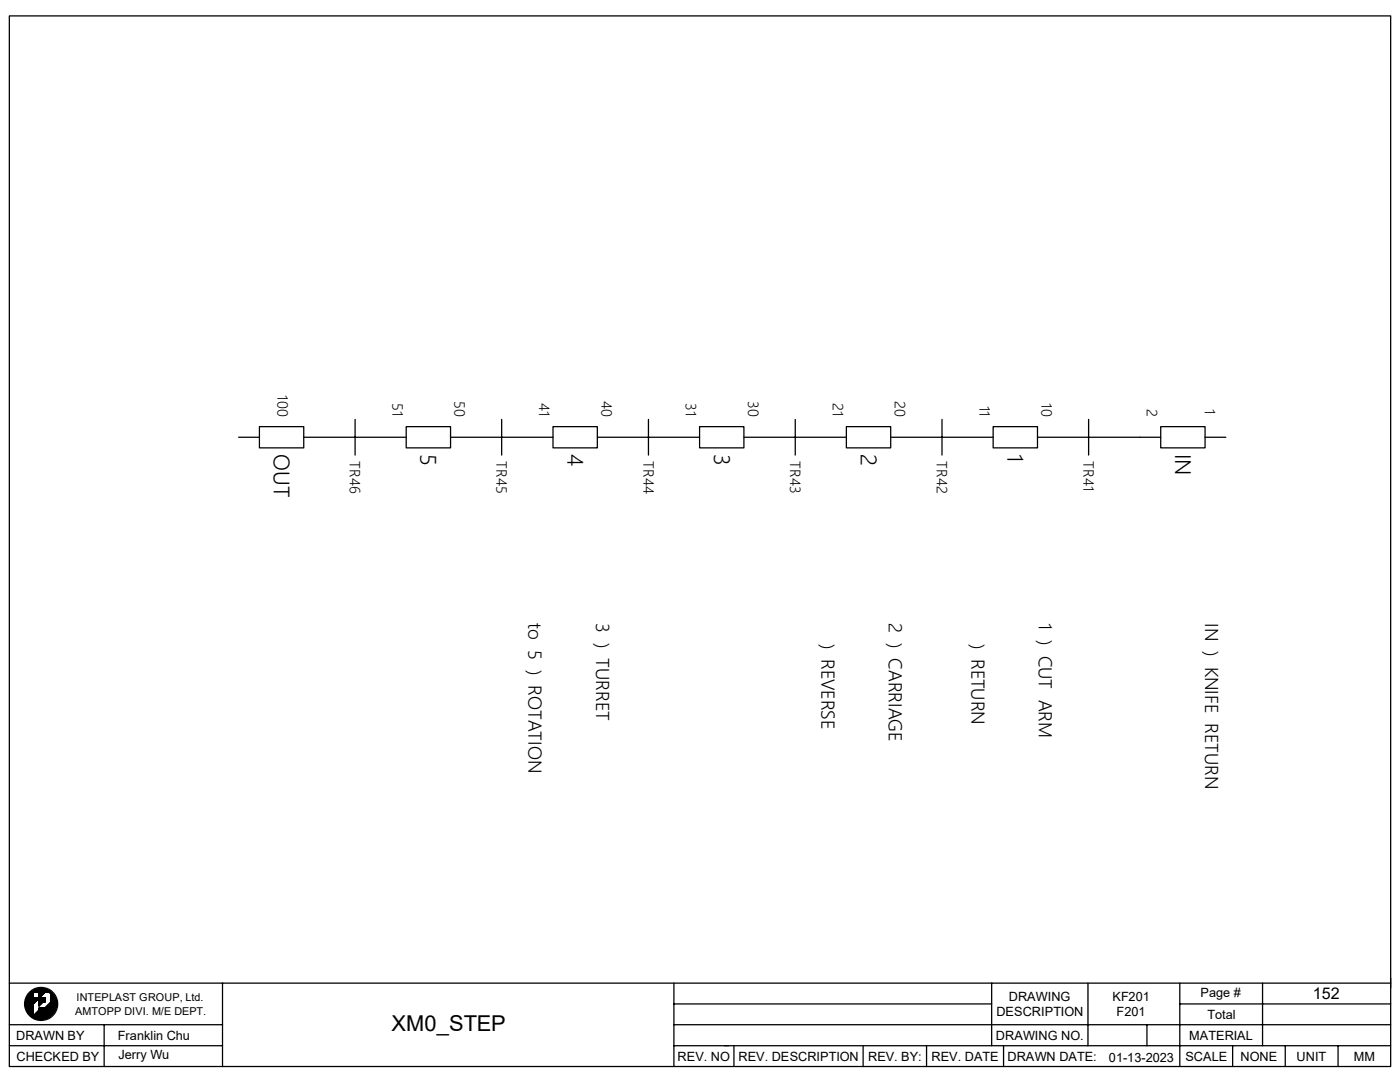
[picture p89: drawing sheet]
<svg xmlns="http://www.w3.org/2000/svg" width="279mm" height="216mm" viewBox="0 0 279 216" stroke-linecap="round" stroke-linejoin="round" font-family="sans-serif">
<defs><g id="words">
<g font-size="4.4">
<text x="54.7" y="90.6" transform="rotate(90 54.7 90.6)">OUT</text>
<text x="83.9" y="90.6" transform="rotate(90 83.9 90.6)">5</text>
<text x="113.2" y="90.6" transform="rotate(90 113.2 90.6)">4</text>
<text x="142.5" y="90.6" transform="rotate(90 142.5 90.6)">3</text>
<text x="171.8" y="90.6" transform="rotate(90 171.8 90.6)">2</text>
<text x="201.1" y="90.6" transform="rotate(90 201.1 90.6)">1</text>
<text x="234.5" y="90.6" transform="rotate(90 234.5 90.6)">IN</text>
<text x="78.1" y="205.7">XM0_STEP</text>
</g>
<g font-size="3.6">
<text x="105.5" y="124.3" transform="rotate(90 105.5 124.3)">to 5 ) ROTATION</text>
<text x="119" y="124.3" transform="rotate(90 119 124.3)">3 ) TURRET</text>
<text x="177.4" y="124.3" transform="rotate(90 177.4 124.3)">2 ) CARRIAGE</text>
<text x="207.3" y="124.3" transform="rotate(90 207.3 124.3)">1 ) CUT ARM</text>
<text x="240.5" y="124.3" transform="rotate(90 240.5 124.3)">IN ) KNIFE RETURN</text>
<text x="164" y="128.4" transform="rotate(90 164 128.4)">) REVERSE</text>
<text x="193.9" y="128.4" transform="rotate(90 193.9 128.4)">) RETURN</text>
</g>
<text font-size="3.2" x="262" y="199.4">152</text>
<g font-size="2.9">
<text x="55.4" y="78.9" transform="rotate(90 55.4 78.9)">100</text>
<text x="78.3" y="80.5" transform="rotate(90 78.3 80.5)">51</text>
<text x="90.7" y="80" transform="rotate(90 90.7 80)">50</text>
<text x="107.6" y="80.4" transform="rotate(90 107.6 80.4)">41</text>
<text x="120" y="80" transform="rotate(90 120 80)">40</text>
<text x="136.9" y="80.5" transform="rotate(90 136.9 80.5)">31</text>
<text x="149.3" y="80" transform="rotate(90 149.3 80)">30</text>
<text x="166.2" y="80.5" transform="rotate(90 166.2 80.5)">21</text>
<text x="178.6" y="80" transform="rotate(90 178.6 80)">20</text>
<text x="195.5" y="80.9" transform="rotate(90 195.5 80.9)">11</text>
<text x="207.9" y="80.5" transform="rotate(90 207.9 80.5)">10</text>
<text x="228.9" y="81.6" transform="rotate(90 228.9 81.6)">2</text>
<text x="240.5" y="81.7" transform="rotate(90 240.5 81.7)">1</text>
<text x="69.8" y="92.1" transform="rotate(90 69.8 92.1)">TR46</text>
<text x="99.1" y="92.1" transform="rotate(90 99.1 92.1)">TR45</text>
<text x="128.4" y="92.1" transform="rotate(90 128.4 92.1)">TR44</text>
<text x="157.7" y="92.1" transform="rotate(90 157.7 92.1)">TR43</text>
<text x="187" y="92.1" transform="rotate(90 187 92.1)">TR42</text>
<text x="216.2" y="92.1" transform="rotate(90 216.2 92.1)">TR41</text>
</g>
<g font-size="2.5">
<text x="198.8" y="202.8">DESCRIPTION</text>
<text x="201.3" y="199.7">DRAWING</text>
<text x="222" y="199.7">KF201</text>
<text x="222.8" y="202.7">F201</text>
<text x="239.6" y="198.9">Page #</text>
<text x="241" y="203.3">Total</text>
<text x="3.2" y="207.5">DRAWN BY</text>
<text x="23.5" y="207.5">Franklin Chu</text>
<text x="198.8" y="207.5">DRAWING NO.</text>
<text x="237.3" y="207.5">MATERIAL</text>
<text x="3.3" y="211.6">CHECKED BY</text>
<text x="23.6" y="211.4">Jerry Wu</text>
<text x="135.2" y="211.6">REV. NO REV. DESCRIPTION</text>
<text x="173.2" y="211.6">REV. BY:</text>
<text x="185.9" y="211.6">REV. DATE</text>
<text x="201.1" y="211.6">DRAWN DATE:</text>
<text x="221.3" y="211.9">01-13-2023</text>
<text x="236.6" y="211.6">SCALE</text>
<text x="247.6" y="211.6">NONE</text>
<text x="258.7" y="211.6">UNIT</text>
<text x="270.2" y="211.6">MM</text>
</g>
<g font-size="2.2">
<text x="15" y="202.4">AMTOPP DIVI. M/E DEPT.</text>
<text x="15.3" y="199.8">INTEPLAST GROUP, Ltd.</text>
</g>
</g></defs>
<g fill="none" stroke="#000" stroke-width=".25">
<path d="M1.9 3.2h275.6v209.6h-275.6zM47.6 87.2h4.2M51.8 85.1h8.8v4.3h-8.8zM60.6 87.2h20.5M70.9 83.7v7.1M81.1 85.1h8.8v4.3h-8.8zM89.9 87.2h20.5M100.1 83.7v7.1M110.4 85.1h8.8v4.3h-8.8zM119.2 87.2h20.4M129.4 83.7v7.1M139.6 85.1h8.9v4.3h-8.9z"/>
<path d="M148.5 87.2h20.4M158.7 83.7v7.1M168.9 85.1h8.9v4.3h-8.9zM177.8 87.2h20.4M188 83.7v7.1M198.2 85.1h8.9v4.3h-8.9zM207.1 87.2h24.5M217.3 83.7v7.1M231.6 85.1h8.9v4.3h-8.9zM240.5 87.2h4.1M1.9 196.2h275.6M6.2 198l-.4 .4"/>
<path d="M6.5 197.8l-.9 .8M6.6 198.1l-1.4 1.4M6.6 198.2l-1.4 1.4M6.6 198.2l-1.4 1.5M6.6 198.3l-1.4 1.5M6.6 198.3l-1.4 1.6M6.6 198.4l-1.4 1.5M6.6 198.6l-1.5 1.6M6.6 198.7l-1.5 1.5M6.6 198.8l-1.5 1.5M6.6 198.8l-1.5 1.6M6.6 198.9l-1.5 1.5 1.5-1.4"/>
<path d="M6.6 199l-1.5 1.6M6.6 199.1l-1.5 1.5M6.6 199.2l-1.5 1.5M6.7 197.7l-1.2 1.1M6.8 199.2l-1.6 1.6M6.8 197.6l-1.3 1.4M6.9 199.2l-1.7 1.7M6.9 197.5l-1.5 1.6M7 199.2l-1.8 1.8M7.1 197.5l-1.8 1.7M7.1 199.2l-1.9 1.9M7.2 197.4l-1.9 1.9"/>
<path d="M7.2 198l.8-.7-.8 .7M7.2 199.2l-2 1.9M7.2 199.2l-2 2M7.3 197.4l-2.1 2M7.3 199.2l-2.1 2.1M7.4 197.4l-.7 .6M7.4 199.2l-2.1 2.1 2.2-2.1M7.5 197.4l-.7 .6M7.5 197.3l-.6 .7M7.5 199.2l-2.2 2.2M7.6 199.2l-2.3 2.3M7.6 197.3l-.7 .7"/>
<path d="M7.7 197.3l-.7 .7M7.8 199.1l1.6-1.6-4.1 4M7.8 197.3l-.7 .7M7.8 198.6l1.3-1.2-1.3 1.3M7.8 197.8v1.3h-1.3M7.9 197.3l-.8 .7M7.9 199.1v.1M8 199.2l-.2 .1M8 199.1l-.2 .2M8.1 197.3l-.8 .7M8.1 199.1l-.3 .3 .3-.2M8.2 197.2l-.8 .8"/>
<path d="M8.2 199.1l-.4 .4M8.2 197.2l-.7 .8M8.2 199.2l-.4 .4M8.3 197.3l-.8 .7M8.3 199.1l-.5 .5 .5-.4M8.4 197.3l-.8 .7M8.4 199.1l-.6 .6M8.4 197.3l-.7 .7M8.4 199.2l-.6 .6M8.5 197.3l-.8 .7M8.5 199.1l-.7 .8M8.6 199.2l-.8 .7"/>
<path d="M8.6 199.1l-.8 .8M8.6 197.3l-.8 .8M8.6 199.2l-.8 .8M8.7 197.3l-.9 .9M8.7 199.1l-.9 1M8.8 199.1l-1 1 1-.9M8.8 197.3l-1 1M8.9 199.1l-1.1 1.1M8.9 197.3l-1.1 1.1M8.9 199.1l-1.1 1.1 1.1-1M8.9 197.4l-1.1 1.1 1.2-1.1M9 199.4l-1.2 1.2"/>
<path d="M9 199.5l-1.2 1.2M9 199.7l-.3 .2M9 199.9h-.2M9 199.1l-1.2 1.2 1.2-1.1M9 199.1l-1.2 1.3 1.2-1.2M9 199.2l-1.2 1.2 1.2-1.1M9 199.3l-1.2 1.2 1.2-1.1M9 199.3l-1.2 1.3M9 199.4l-1.2 1.3M9 199.5l-.4 .4M9 199.7l-.2 .2 .2-.3-.3 .3M9 199.8v.1"/>
<path d="M9 199.1h-1.2v1.6l.8-.8M9 199.1v.8h-.4M9.1 197.4l-1.3 1.4M9.3 197.4l-1.5 1.5M9.3 197.4l-1.5 1.6M9.4 197.5l-4 4.1 2.3-2.4M9.5 197.5l-.5 .5M9.6 197.6l-.5 .4M9.7 198l.2-.2-.2 .2M9.7 197.6l-.5 .4M9.7 197.7l-.4 .3M9.7 197.7l-.3 .3"/>
<path d="M9.8 197.7l-.4 .3M9.8 197.7l-.3 .3M9.8 198l.2-.1-.1 .1M9.9 197.9l.3 .3M9.9 197.7l-.3 .3M10 197.8l-.2 .2M10 198.1l.2-.1-.2 .2M10.1 197.9l-.2 .2 .2-.1M10.1 199.9l.9-.8-4.1 4.1M10.2 198l-.1 .2 .2-.1M10.3 198.2v1.7l-1.3 1.3h-1.2v.4l-1.3 1.2M10.3 198.1l-.2 .2"/>
<path d="M10.3 198.1l-.2 .3M10.4 198.2l-.3 .2M10.4 198.2l-.3 .4M10.5 198.3l-.4 .4M10.5 198.3l-.4 .5M10.6 198.4l-.5 .4M10.6 198.4l-.5 .5M10.6 198.5l-.5 .5M10.7 198.5l-.6 .6 .6-.6M10.7 198.6l-.6 .6M10.8 198.6l-.7 .6M10.8 198.7l-.7 .6"/>
<path d="M10.8 198.7l-.7 .7M10.8 198.8l-.7 .7M10.9 198.8l-.8 .8M10.9 198.9l-.8 .7M10.9 198.9l-.8 .8M11 199l-.9 .8M11 199l-.9 .9M11 199.1l-4 4.1M11 199.2l-3.9 4M11.1 199.3l-3.9 3.9M11.1 199.4l-3.9 3.8M11.1 199.4l-3.8 3.9"/>
<path d="M11.1 199.5l-3.7 3.8 3.8-3.7M11.2 199.7l-3.6 3.6M11.2 199.8l-3.6 3.6M11.2 199.8l-3.5 3.6M11.2 199.9l-3.5 3.5M11.3 199.9l-3.5 3.5M44.4 196.2v8.3M134.5 196.2v16.6M197.9 196.2v12.5M217.1 196.2v12.5M235.5 196.2v16.6M252 196.2v12.5"/>
<path d="M277.5 195.2v1.9M1.9 204.5h42.5M1.9 208.7h42.5M5.1 200l1.5-1.5-1.5 1.6M6.6 200.4l-1.2 1.3M6.6 200.5l-1.1 1.3M6.6 200.7l-1.1 1.1M6.6 200.7l-1.1 1.2M6.6 200.9l-1 1.1M6.6 201l-1 1M6.6 201.1l-.9 1M6.6 201.2l-.9 .9 .9-.8"/>
<path d="M6.6 201.3l-.8 .9M6.6 201.4l-.8 .9M6.6 201.6l-.7 .8M6.6 201.7l-.7 .7M6.6 201.9l-.6 .6M6.6 202l-.5 .6M6.6 202.1l-.5 .5M6.6 200.4l-1.2 1.2M6.6 201.5l-.8 .8M6.6 201.8l-.6 .6M6.6 201.8l-.6 .7M6.6 201.9l-.5 .7"/>
<path d="M6.6 202.1l-.4 .5M6.6 202.2l-.4 .5 .4-.4M6.6 202.4l-.3 .3M6.6 202.4l-.3 .4M6.6 202.6l-.2 .2M7.5 203.3l3.7-3.7-3.7 3.7M7.8 201.1h.1M7.9 201.1l-.1 .1M8 201.1l-.2 .2M8.2 201.1l-.4 .4M8.3 201.1l-1.9 1.8M8.3 201.1l-1.8 1.8"/>
<path d="M8.4 201.1l-1.8 1.8 1.9-1.8M8.6 201.1l-2 1.9M8.7 201.1l-2 1.9M8.7 201.1l-1.9 2M8.8 201.1l-2 2M8.9 201.1l-2 2M10.7 202.1l-.7 .7M10.8 201.9l-1 1M10.9 201.8l-1.2 1.2M11 201.6l-1.5 1.5M11 201.5l-1.6 1.7M11.1 201.3l-1.9 1.9"/>
<path d="M11.1 201.4l-1.8 1.8M11.1 201.2l-2 2.1M11.2 201l-2.3 2.3M11.2 201.1l-2.2 2.2M11.2 200.8l-2.6 2.6M11.2 200.8l-2.5 2.6M11.2 200.9l-2.4 2.4M11.3 200l-3.4 3.4M11.3 200.1l-3.4 3.3M11.3 200.1l-3.3 3.3M11.3 200.2l-3.3 3.2M11.3 200.3l-3.2 3.1"/>
<path d="M11.3 200.3l-3.1 3.1 3.1-3M11.3 200.4l-3 3M11.3 200.5l-2.9 2.9M11.3 200.6l-2.8 2.8M11.3 200.7l-2.7 2.7M20.8 204.5v8.3M44.4 204.5v8.3M134.5 204.5h143M134.5 208.7h143M134.5 200.3h63.4M146.5 208.7v4.1M172.3 208.7v4.1"/>
<path d="M184.9 208.7v4.1M200.3 208.7v4.1M228.9 204.5v4.2M235.5 200.3h42M246 208.7v4.1M256.5 208.7v4.1M267 208.7v4.1"/>
<circle cx="8.2" cy="200.3" r="3.3"/>
</g>
<use href="#words"/>
</svg>
